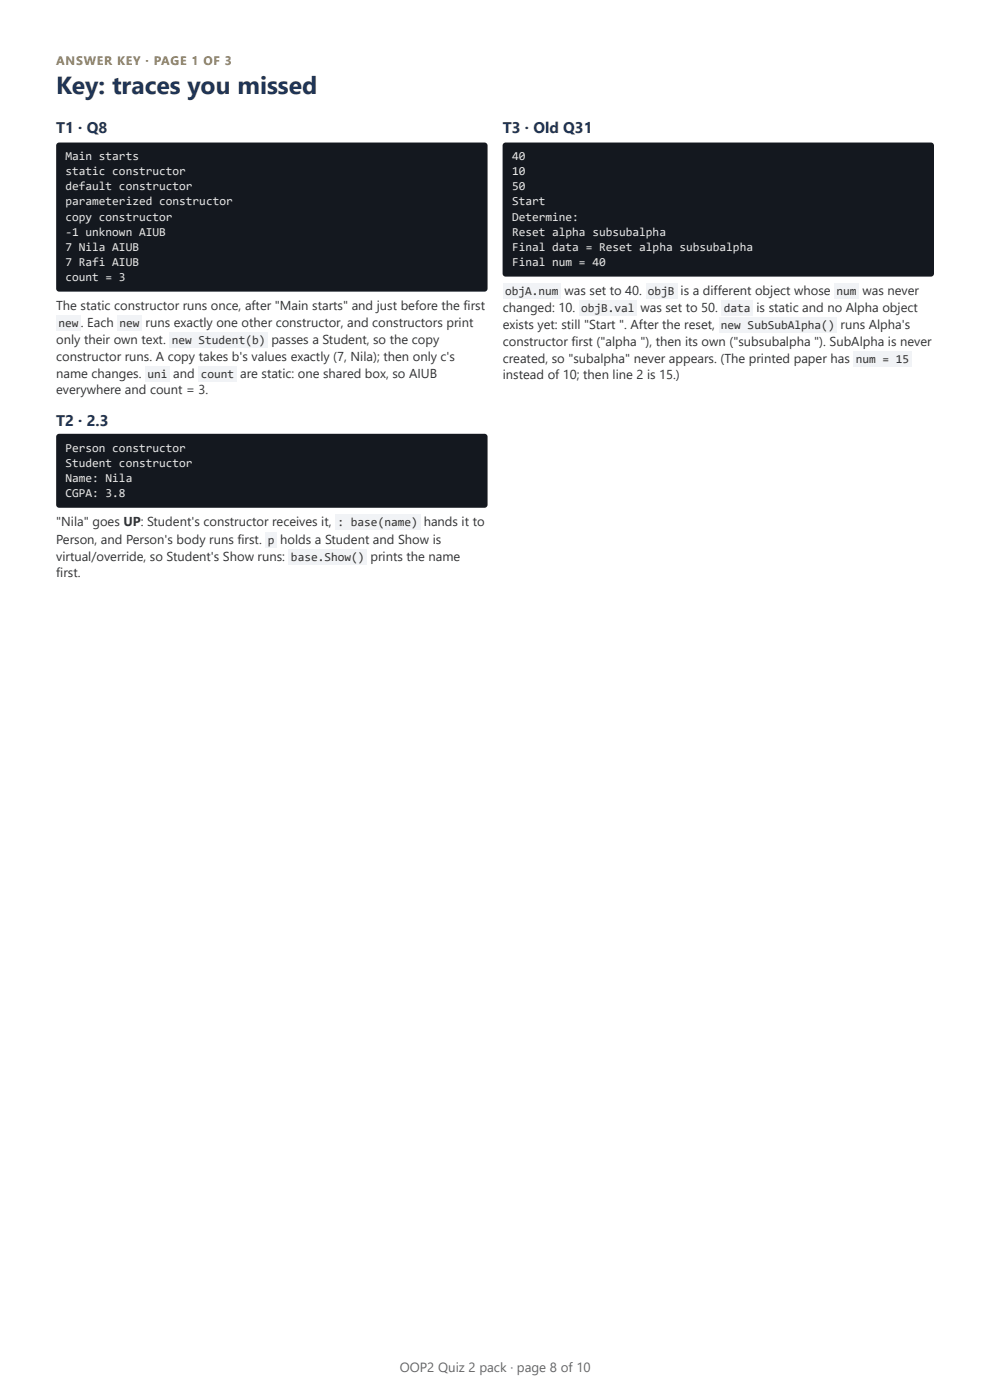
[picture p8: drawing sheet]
<svg xmlns="http://www.w3.org/2000/svg" width="210mm" height="297mm" viewBox="0 0 210 297" stroke-linecap="round" stroke-linejoin="round" font-family="sans-serif">
<defs><g id="words">
<text font-size="5.2" fill="#1f3557" x="11.9" y="19.9">Key: traces you missed</text>
<g font-size="3.3" fill="#1f3557">
<text x="11.9" y="28.3">T1 · Q8</text>
<text x="106.6" y="28.3">T3 · Old Q31</text>
<text x="11.9" y="90.3">T2 · 2.3</text>
</g>
<text font-size="2.8" fill="#666" x="84.8" y="291">OOP2 Quiz 2 pack · page 8 of 10</text>
<g font-size="2.7" fill="#333">
<text x="11.9" y="65.8">The static constructor runs once, after &quot;Main starts&quot; and just before the first</text>
<text x="119.7" y="62.6">was set to 40.</text>
<text x="144.3" y="62.6">is a different object whose</text>
<text x="182.9" y="62.6">was never</text>
<text x="17.1" y="69.5">.</text>
<text x="18.5" y="69.5">Each</text>
<text x="30.9" y="69.5">runs exactly one other constructor, and constructors print</text>
<text x="106.6" y="66.3">changed: 10.</text>
<text x="106.6" y="69.7">exists yet: still &quot;Start &quot;. After the reset,</text>
<text x="135.8" y="66.3">was set to 50.</text>
<text x="160.4" y="66.3">is static and no Alpha object</text>
<text x="178.2" y="69.7">runs Alpha's</text>
<text x="11.9" y="72.9">only their own text.</text>
<text x="11.9" y="76.6">constructor runs. A copy takes b's values exactly (7, Nila); then only c's</text>
<text x="57.5" y="72.9">passes a Student, so the copy</text>
<text x="106.6" y="73.4">constructor first (&quot;alpha &quot;), then its own (&quot;subsubalpha &quot;). SubAlpha is never</text>
<text x="106.6" y="77.1">created, so &quot;subalpha&quot; never appears. (The printed paper has</text>
<text x="11.9" y="80.3">name changes.</text>
<text x="11.9" y="83.7">everywhere and count = 3.</text>
<text x="36.7" y="80.3">and</text>
<text x="50.9" y="80.3">are static: one shared box, so AIUB</text>
<text x="106.6" y="80.5">instead of 10; then line 2 is 15.)</text>
<text x="11.9" y="111.6">&quot;Nila&quot; goes UP: Student's constructor receives it,</text>
<text x="89.8" y="111.6">hands it to</text>
<text x="11.9" y="115.3">Person, and Person's body runs first.</text>
<text x="11.9" y="119">virtual/override, so Student's Show runs:</text>
<text x="59.4" y="115.3">holds a Student and Show is</text>
<text x="78.5" y="119">prints the name</text>
<text x="11.9" y="122.4">first.</text>
</g>
<text font-size="2.6" fill="#a8863e" x="11.9" y="13.8">ANSWER KEY · PAGE 1 OF 3</text>
<g font-size="2.6" fill="#e8e8e8">
<text x="13.9" y="33.9">Main starts</text>
<text x="108.6" y="33.9">40</text>
<text x="13.9" y="37.1">static constructor</text>
<text x="13.9" y="40.3">default constructor</text>
<text x="108.6" y="37.1">10</text>
<text x="108.6" y="40.3">50</text>
<text x="13.9" y="43.5">parameterized constructor</text>
<text x="13.9" y="46.9">copy constructor</text>
<text x="108.6" y="43.5">Start</text>
<text x="108.6" y="46.9">Determine:</text>
<text x="13.9" y="50.1">-1 unknown AIUB</text>
<text x="13.9" y="53.3">7 Nila AIUB</text>
<text x="108.6" y="50.1">Reset alpha subsubalpha</text>
<text x="108.6" y="53.3">Final data = Reset alpha subsubalpha</text>
<text x="13.9" y="56.5">7 Rafi AIUB</text>
<text x="13.9" y="59.7">count = 3</text>
<text x="108.6" y="56.5">Final num = 40</text>
<text x="13.9" y="96">Person constructor</text>
<text x="13.9" y="99.1">Student constructor</text>
<text x="13.9" y="102.3">Name: Nila</text>
<text x="13.9" y="105.5">CGPA: 3.8</text>
</g>
<g font-size="2.6" fill="#333">
<text x="107.1" y="62.6">objA.num</text>
<text x="137.4" y="62.6">objB</text>
<text x="177.4" y="62.6">num</text>
<text x="12.4" y="69.5">new</text>
<text x="25.4" y="69.5">new</text>
<text x="123.2" y="66.3">objB.val</text>
<text x="152.8" y="69.7">new SubSubAlpha()</text>
<text x="153.5" y="66.3">data</text>
<text x="36.4" y="72.9">new Student(b)</text>
<text x="181.4" y="77.1">num = 15</text>
<text x="31.2" y="80.3">uni</text>
<text x="42.6" y="80.3">count</text>
<text x="71.6" y="111.6">: base(name)</text>
<text x="56.8" y="115.3">p</text>
<text x="61.7" y="119">base.Show()</text>
</g>
</g></defs>
<g fill="#14181f">
<path d="M12.1 30.4l.5-.2h90.1a.65 .65 0 0 1 .7 .7v30.3a.65 .65 0 0 1-.7 .7h-90.1a.65 .65 0 0 1-.7-.7v-30.3z"/>
<path d="M12.1 92.2l.5-.2h90.1a.65 .65 0 0 1 .7 .7v14.4a.65 .65 0 0 1-.7 .6h-90.1a.65 .65 0 0 1-.7-.6v-14.4z"/>
</g>
<g fill="#f1f3f6">
<path d="M11.9 67h5.2v3.2h-5.2z"/>
<path d="M24.9 67h5.2v3.2h-5.2z"/>
<path d="M35.9 70.5h20.9v3.1h-20.9z"/>
<path d="M30.8 77.8h5.1v3.2h-5.1z"/>
<path d="M42.1 77.8h8.1v3.2h-8.1z"/>
<path d="M71 109.2h18.1v3.2h-18.1z"/>
<path d="M56.3 112.9h2.4v3.2h-2.4z"/>
<path d="M61.2 116.6h16.7v3.1h-16.7z"/>
</g>
<path d="M106.7 30.4l.5-.2h90.2a.56 .56 0 0 1 .6 .7v27.1a.56 .56 0 0 1-.6 .7h-90.2a.65 .65 0 0 1-.6-.7v-27.1z" fill="#14181f"/>
<g fill="#f1f3f6">
<path d="M106.6 60.2h12.2v3.1h-12.2z"/>
<path d="M137 60.2h6.6v3.1h-6.6z"/>
<path d="M176.9 60.2h5.2v3.1h-5.2z"/>
<path d="M122.7 63.8h12.3v3.2h-12.3z"/>
<path d="M152.9 63.8h6.6v3.2h-6.6z"/>
<path d="M152.4 67.3h25v3.2h-25z"/>
<path d="M180.9 74.6h12.5v3.2h-12.5z"/>
</g>
<use href="#words"/>
</svg>
